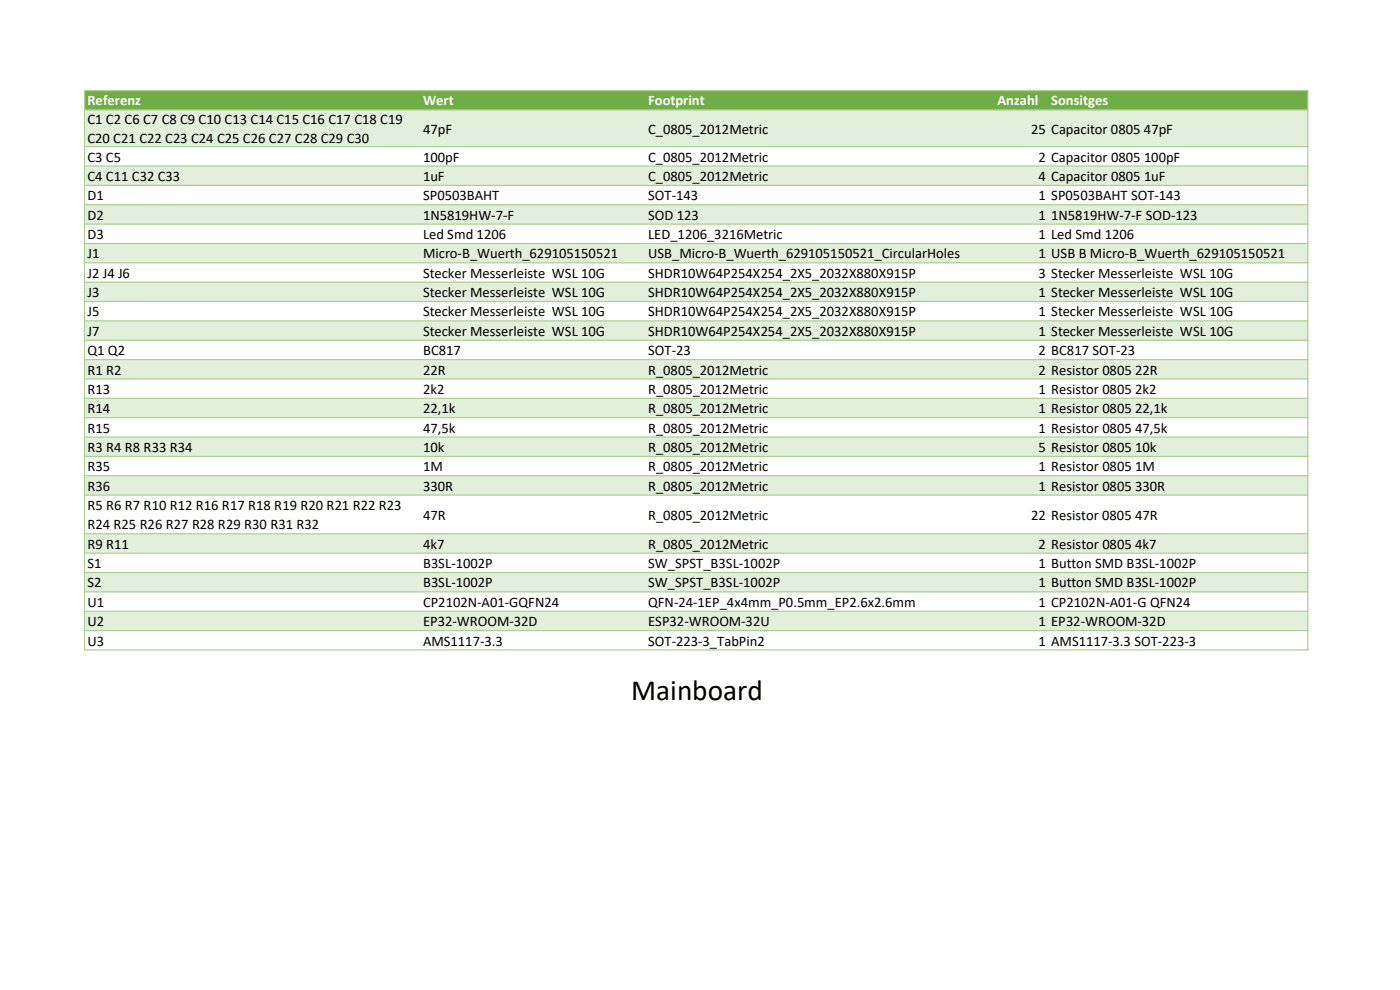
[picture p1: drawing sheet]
<svg xmlns="http://www.w3.org/2000/svg" width="297mm" height="210mm" viewBox="0 0 297 210" stroke-linecap="round" stroke-linejoin="round" font-family="sans-serif">
<defs><g id="words">
<text font-size="6.2" x="133.9" y="148.4">Mainboard</text>
<g font-size="3.1" fill="#fff">
<text x="18.5" y="22.4">Referenz</text>
<text x="89.7" y="22.4">Wert</text>
<text x="137.5" y="22.4">Footprint</text>
<text x="211.6" y="22.3">Anzahl</text>
<text x="223" y="22.4">Sonsitges</text>
</g>
<g font-size="3.1">
<text x="18.5" y="26.3">C1 C2 C6 C7 C8 C9 C10 C13 C14 C15 C16 C17 C18 C19</text>
<text x="89.7" y="28.3">47pF</text>
<text x="137.5" y="28.3">C_0805_2012Metric</text>
<text x="218.8" y="28.3">25 Capacitor 0805 47pF</text>
<text x="18.5" y="30.4">C20 C21 C22 C23 C24 C25 C26 C27 C28 C29 C30</text>
<text x="18.5" y="34.3">C3 C5</text>
<text x="89.7" y="34.3">100pF</text>
<text x="137.5" y="34.3">C_0805_2012Metric</text>
<text x="220.3" y="34.3">2 Capacitor 0805 100pF</text>
<text x="18.5" y="38.4">C4 C11 C32 C33</text>
<text x="89.7" y="38.4">1uF</text>
<text x="137.5" y="38.4">C_0805_2012Metric</text>
<text x="220.3" y="38.4">4 Capacitor 0805 1uF</text>
<text x="18.5" y="42.5">D1</text>
<text x="18.5" y="46.6">D2</text>
<text x="89.7" y="42.5">SP0503BAHT</text>
<text x="89.7" y="46.6">1N5819HW-7-F</text>
<text x="137.5" y="42.5">SOT-143</text>
<text x="137.5" y="46.6">SOD 123</text>
<text x="220.3" y="42.5">1 SP0503BAHT SOT-143</text>
<text x="220.3" y="46.6">1</text>
<text x="223" y="46.6">1N5819HW-7-F SOD-123</text>
<text x="18.5" y="50.7">D3</text>
<text x="89.7" y="50.7">Led Smd 1206</text>
<text x="137.5" y="50.7">LED_1206_3216Metric</text>
<text x="220.3" y="50.7">1 Led Smd 1206</text>
<text x="18.5" y="54.8">J1</text>
<text x="18.5" y="58.9">J2 J4 J6</text>
<text x="89.7" y="54.8">Micro-B_Wuerth_629105150521</text>
<text x="89.7" y="58.9">Stecker Messerleiste WSL 10G</text>
<text x="137.5" y="54.8">USB_Micro-B_Wuerth_629105150521_CircularHoles</text>
<text x="137.5" y="58.9">SHDR10W64P254X254_2X5_2032X880X915P</text>
<text x="220.3" y="54.8">1 USB B Micro-B_Wuerth_629105150521</text>
<text x="220.3" y="58.9">3 Stecker Messerleiste WSL 10G</text>
<text x="18.5" y="63">J3</text>
<text x="89.7" y="63">Stecker Messerleiste WSL 10G</text>
<text x="137.5" y="63">SHDR10W64P254X254_2X5_2032X880X915P</text>
<text x="220.3" y="63">1 Stecker Messerleiste WSL 10G</text>
<text x="18.5" y="67.1">J5</text>
<text x="18.5" y="71.2">J7</text>
<text x="89.7" y="67.1">Stecker Messerleiste WSL 10G</text>
<text x="89.7" y="71.2">Stecker Messerleiste WSL 10G</text>
<text x="137.5" y="67.1">SHDR10W64P254X254_2X5_2032X880X915P</text>
<text x="137.5" y="71.2">SHDR10W64P254X254_2X5_2032X880X915P</text>
<text x="220.3" y="67.1">1 Stecker Messerleiste WSL 10G</text>
<text x="220.3" y="71.2">1 Stecker Messerleiste WSL 10G</text>
<text x="18.5" y="75.4">Q1 Q2</text>
<text x="89.7" y="75.4">BC817</text>
<text x="137.5" y="75.4">SOT-23</text>
<text x="220.3" y="75.4">2 BC817 SOT-23</text>
<text x="18.5" y="79.5">R1 R2</text>
<text x="18.5" y="83.6">R13</text>
<text x="89.7" y="79.5">22R</text>
<text x="89.7" y="83.6">2k2</text>
<text x="137.5" y="79.5">R_0805_2012Metric</text>
<text x="137.5" y="83.6">R_0805_2012Metric</text>
<text x="220.3" y="79.5">2 Resistor 0805 22R</text>
<text x="220.3" y="83.6">1 Resistor 0805 2k2</text>
<text x="18.5" y="87.7">R14</text>
<text x="89.7" y="87.7">22,1k</text>
<text x="137.5" y="87.7">R_0805_2012Metric</text>
<text x="220.3" y="87.7">1 Resistor 0805 22,1k</text>
<text x="18.5" y="91.8">R15</text>
<text x="18.5" y="95.9">R3 R4 R8 R33 R34</text>
<text x="89.7" y="91.8">47,5k</text>
<text x="89.7" y="95.9">10k</text>
<text x="137.5" y="91.8">R_0805_2012Metric</text>
<text x="137.5" y="95.9">R_0805_2012Metric</text>
<text x="220.3" y="91.8">1 Resistor 0805 47,5k</text>
<text x="220.3" y="95.9">5 Resistor 0805 10k</text>
<text x="18.5" y="100">R35</text>
<text x="89.7" y="100">1M</text>
<text x="137.5" y="100">R_0805_2012Metric</text>
<text x="220.3" y="100">1 Resistor 0805 1M</text>
<text x="18.5" y="104.1">R36</text>
<text x="89.7" y="104.1">330R</text>
<text x="137.5" y="104.1">R_0805_2012Metric</text>
<text x="220.3" y="104.1">1 Resistor 0805 330R</text>
<text x="18.5" y="108.2">R5 R6 R7 R10 R12 R16 R17 R18 R19 R20 R21 R22 R23</text>
<text x="18.5" y="112.3">R24 R25 R26 R27 R28 R29 R30 R31 R32</text>
<text x="89.7" y="110.2">47R</text>
<text x="137.5" y="110.2">R_0805_2012Metric</text>
<text x="218.8" y="110.2">22 Resistor 0805 47R</text>
<text x="18.5" y="116.4">R9 R11</text>
<text x="89.7" y="116.4">4k7</text>
<text x="137.5" y="116.4">R_0805_2012Metric</text>
<text x="220.3" y="116.4">2 Resistor 0805 4k7</text>
<text x="18.5" y="120.5">S1</text>
<text x="18.5" y="124.6">S2</text>
<text x="89.7" y="120.5">B3SL-1002P</text>
<text x="89.7" y="124.6">B3SL-1002P</text>
<text x="137.5" y="120.5">SW_SPST_B3SL-1002P</text>
<text x="137.5" y="124.6">SW_SPST_B3SL-1002P</text>
<text x="220.3" y="120.5">1 Button SMD B3SL-1002P</text>
<text x="220.3" y="124.6">1 Button SMD B3SL-1002P</text>
<text x="18.5" y="128.7">U1</text>
<text x="89.7" y="128.7">CP2102N-A01-GQFN24</text>
<text x="137.5" y="128.7">QFN-24-1EP_4x4mm_P0.5mm_EP2.6x2.6mm</text>
<text x="220.3" y="128.7">1 CP2102N-A01-G QFN24</text>
<text x="18.5" y="132.8">U2</text>
<text x="18.5" y="136.9">U3</text>
<text x="89.7" y="132.8">EP32-WROOM-32D</text>
<text x="89.7" y="136.9">AMS1117-3.3</text>
<text x="137.5" y="132.8">ESP32-WROOM-32U</text>
<text x="137.5" y="136.9">SOT-223-3_TabPin2</text>
<text x="220.3" y="132.8">1 EP32-WROOM-32D</text>
<text x="220.3" y="136.9">1 AMS1117-3.3 SOT-223-3</text>
</g>
</g></defs>
<path d="M18.1 19.4h259.4v4h-259.4z" fill="#70ad47"/>
<path d="M18.1 23.3h259.4v7.9h-259.4zM18.1 35.2h259.4v4.2h-259.4zM18.1 43.4h259.4v4.2h-259.4zM18.1 51.6h259.4v4.2h-259.4zM18.1 59.9h259.4v4.1h-259.4zM18.1 68.1h259.4v4.1h-259.4zM18.1 76.3h259.4v4.1h-259.4zM18.1 84.5h259.4v4.1h-259.4zM18.1 92.7h259.4v4.2h-259.4zM18.1 100.9h259.4v4.2h-259.4zM18.1 113.2h259.4v4.2h-259.4zM18.1 121.5h259.4v4.1h-259.4zM18.1 129.7h259.4v4.1h-259.4z" fill-rule="evenodd" fill="#e2efda"/>
<g fill="#a9d08e">
<path d="M17.8 19.1h.3v118.9h-.3zM277.3 19.3h.3v118.7h-.3z" fill-rule="evenodd"/>
<path d="M18.1 19.1h259.5v.2h-259.5zM18.1 23.2h259.5v.3h-259.5zM18.1 31h259.5v.2h-259.5zM18.1 35.1h259.5v.2h-259.5zM18.1 39.2h259.5v.3h-259.5zM18.1 43.3h259.5v.3h-259.5zM18.1 47.4h259.5v.3h-259.5zM18.1 51.5h259.5v.3h-259.5zM18.1 55.6h259.5v.3h-259.5zM18.1 59.7h259.5v.3h-259.5zM18.1 63.8h259.5v.3h-259.5zM18.1 67.9h259.5v.3h-259.5zM18.1 72.1h259.5v.2h-259.5zM18.1 76.2h259.5v.2h-259.5zM18.1 80.3h259.5v.2h-259.5zM18.1 84.4h259.5v.2h-259.5zM18.1 88.5h259.5v.2h-259.5zM18.1 92.6h259.5v.2h-259.5zM18.1 96.7h259.5v.2h-259.5zM18.1 100.8h259.5v.2h-259.5zM18.1 104.9h259.5v.3h-259.5zM18.1 113.1h259.5v.3h-259.5zM18.1 117.2h259.5v.3h-259.5zM18.1 121.3h259.5v.3h-259.5zM18.1 125.4h259.5v.3h-259.5zM18.1 129.5h259.5v.3h-259.5zM18.1 133.6h259.5v.3h-259.5zM18.1 137.8h259.5v.2h-259.5z" fill-rule="evenodd"/>
</g>
<use href="#words"/>
</svg>
